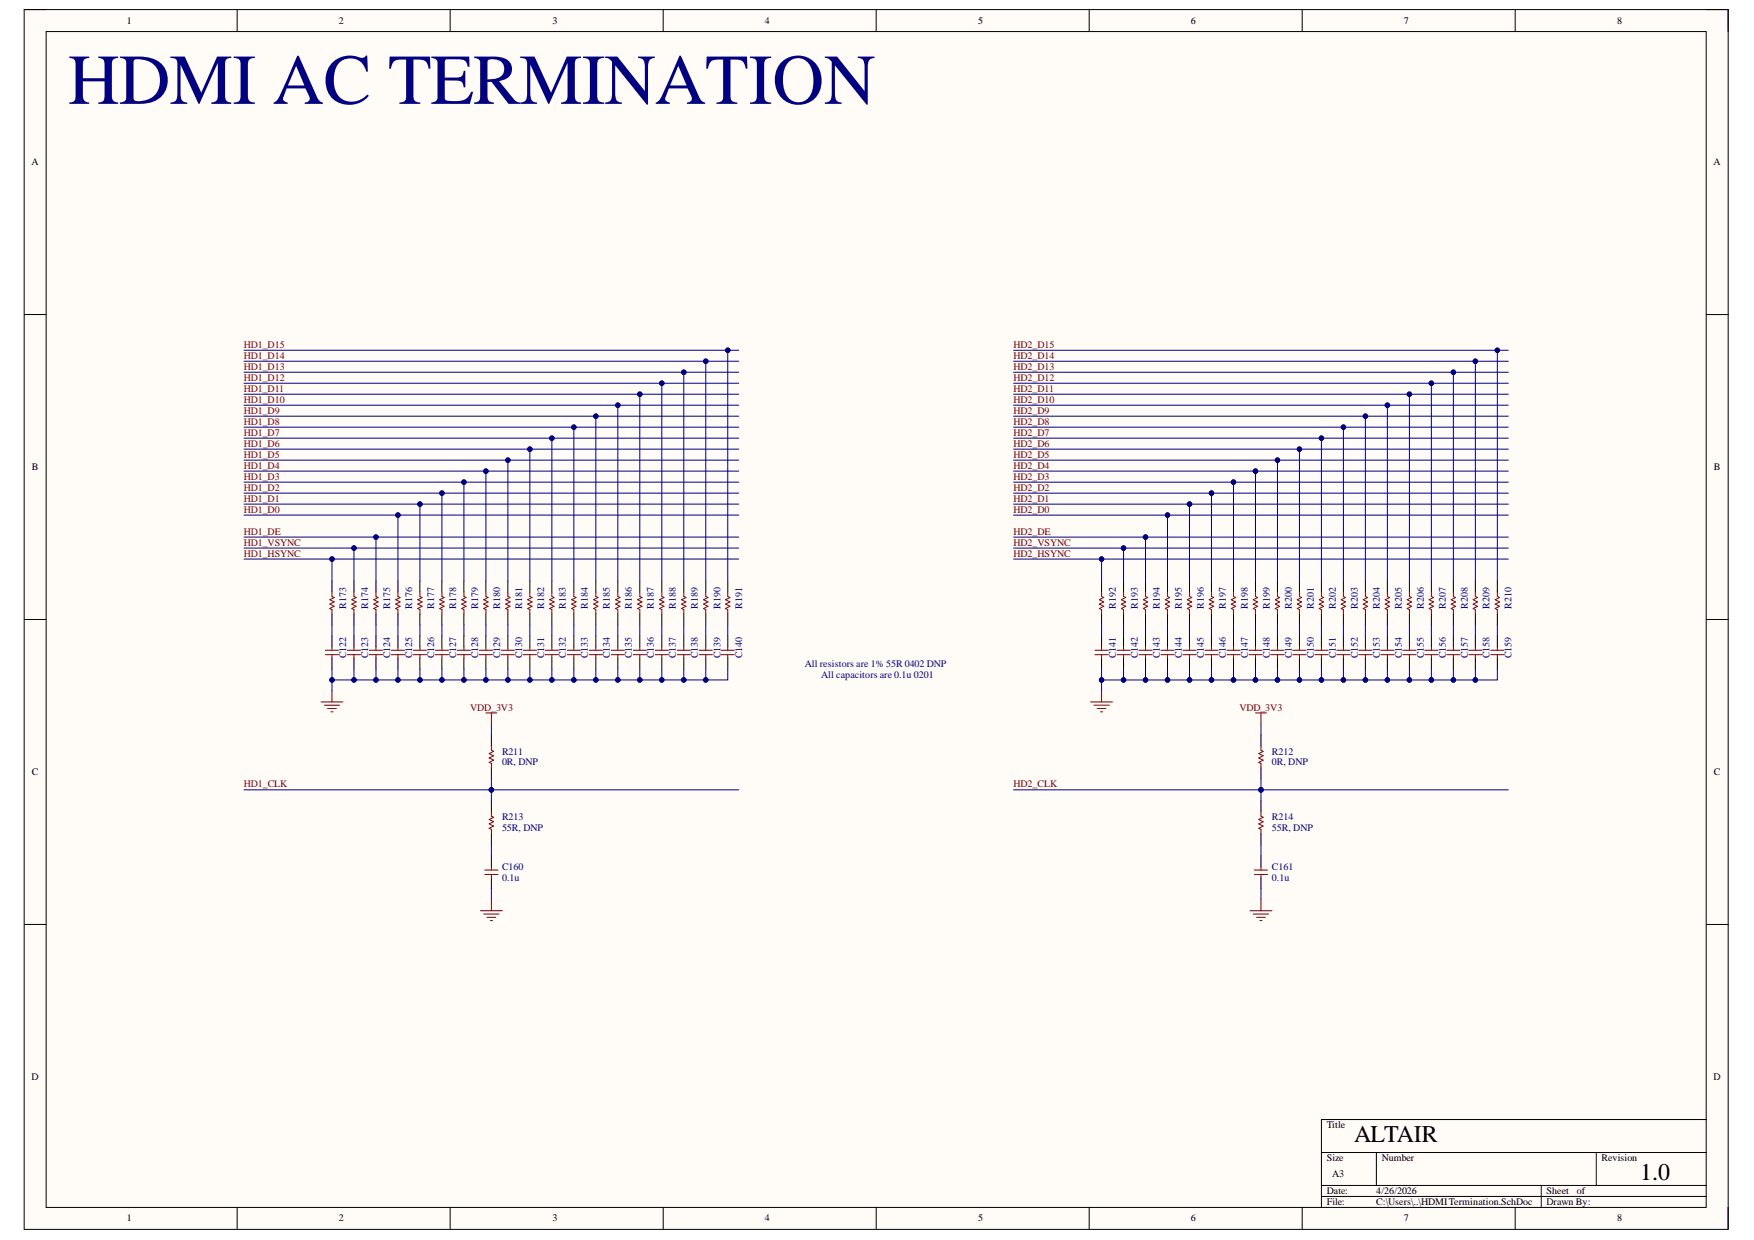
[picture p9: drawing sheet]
<svg xmlns="http://www.w3.org/2000/svg" width="297mm" height="210mm" viewBox="0 0 297 210" stroke-linecap="round" stroke-linejoin="round" font-family="sans-serif">
<defs><g id="words">
<text font-size="12.1" fill="#000080" x="11.5" y="17.6">HDMI AC TERMINATION</text>
<g font-size="4.1">
<text x="229.3" y="193.2">ALTAIR</text>
<text x="277.7" y="199.7">1.0</text>
</g>
<g font-size="1.7">
<text x="21.5" y="4.1">1</text>
<text x="57.4" y="4.1">2</text>
<text x="93.6" y="4.1">3</text>
<text x="129.5" y="4.1">4</text>
<text x="165.6" y="4.1">5</text>
<text x="201.7" y="4.1">6</text>
<text x="237.7" y="4.1">7</text>
<text x="273.8" y="4.1">8</text>
<text x="5.3" y="28">A</text>
<text x="290.2" y="28">A</text>
<text x="5.4" y="79.6">B</text>
<text x="290.3" y="79.6">B</text>
<text x="5.4" y="131.2">C</text>
<text x="290.3" y="131.2">C</text>
<text x="5.3" y="182.8">D</text>
<text x="290.2" y="182.8">D</text>
<text x="224.7" y="190.9">Title</text>
<text x="224.7" y="196.5">Size</text>
<text x="234" y="196.5">Number</text>
<text x="271.2" y="196.5">Revision</text>
<text x="224.7" y="202.1">Date:</text>
<text x="224.7" y="204">File:</text>
<text x="225.6" y="199.3">A3</text>
<text x="233.1" y="202.1">4/26/2026</text>
<text x="233.1" y="204">C:\Users\..\HDMITermination.SchDoc</text>
<text x="261.9" y="202.1">Sheet</text>
<text x="261.9" y="204">Drawn By:</text>
<text x="267" y="202.1">of</text>
<text x="21.5" y="206.8">1</text>
<text x="57.4" y="206.8">2</text>
<text x="93.6" y="206.8">3</text>
<text x="129.5" y="206.8">4</text>
<text x="165.6" y="206.8">5</text>
<text x="201.7" y="206.8">6</text>
<text x="237.7" y="206.8">7</text>
<text x="273.8" y="206.8">8</text>
</g>
<g font-size="1.7" fill="#800000">
<text x="41.3" y="58.9">HD1_D15</text>
<text x="171.6" y="58.9">HD2_D15</text>
<text x="41.3" y="64.5">HD1_D12</text>
<text x="41.3" y="60.8">HD1_D14</text>
<text x="41.3" y="62.6">HD1_D13</text>
<text x="171.6" y="64.5">HD2_D12</text>
<text x="171.6" y="60.8">HD2_D14</text>
<text x="171.6" y="62.6">HD2_D13</text>
<text x="41.3" y="66.4">HD1_D11</text>
<text x="41.3" y="68.2">HD1_D10</text>
<text x="41.3" y="70.1">HD1_D9</text>
<text x="41.3" y="71.9">HD1_D8</text>
<text x="171.6" y="66.4">HD2_D11</text>
<text x="171.6" y="68.2">HD2_D10</text>
<text x="171.6" y="70.1">HD2_D9</text>
<text x="171.6" y="71.9">HD2_D8</text>
<text x="41.3" y="73.8">HD1_D7</text>
<text x="41.3" y="75.7">HD1_D6</text>
<text x="41.3" y="77.5">HD1_D5</text>
<text x="171.6" y="73.8">HD2_D7</text>
<text x="171.6" y="75.7">HD2_D6</text>
<text x="171.6" y="77.5">HD2_D5</text>
<text x="41.3" y="79.4">HD1_D4</text>
<text x="41.3" y="81.2">HD1_D3</text>
<text x="41.3" y="83.1">HD1_D2</text>
<text x="171.6" y="79.4">HD2_D4</text>
<text x="171.6" y="81.2">HD2_D3</text>
<text x="171.6" y="83.1">HD2_D2</text>
<text x="41.3" y="84.9">HD1_D1</text>
<text x="41.3" y="86.8">HD1_D0</text>
<text x="171.6" y="84.9">HD2_D1</text>
<text x="171.6" y="86.8">HD2_D0</text>
<text x="41.3" y="90.5">HD1_DE</text>
<text x="41.3" y="92.4">HD1_VSYNC</text>
<text x="41.3" y="94.2">HD1_HSYNC</text>
<text x="171.6" y="90.5">HD2_DE</text>
<text x="171.6" y="92.4">HD2_VSYNC</text>
<text x="171.6" y="94.2">HD2_HSYNC</text>
<text x="79.6" y="120.3">VDD_3V3</text>
<text x="209.9" y="120.3">VDD_3V3</text>
<text x="41.3" y="133.3">HD1_CLK</text>
<text x="171.6" y="133.3">HD2_CLK</text>
</g>
<g font-size="1.7" fill="#000080">
<text x="58.6" y="103" transform="rotate(-90 58.6 103)">R173</text>
<text x="62.3" y="103" transform="rotate(-90 62.3 103)">R174</text>
<text x="66.1" y="103" transform="rotate(-90 66.1 103)">R175</text>
<text x="69.8" y="103" transform="rotate(-90 69.8 103)">R176</text>
<text x="73.5" y="103" transform="rotate(-90 73.5 103)">R177</text>
<text x="77.2" y="103" transform="rotate(-90 77.2 103)">R178</text>
<text x="81" y="103" transform="rotate(-90 81 103)">R179</text>
<text x="84.7" y="103" transform="rotate(-90 84.7 103)">R180</text>
<text x="88.4" y="103" transform="rotate(-90 88.4 103)">R181</text>
<text x="92.1" y="103" transform="rotate(-90 92.1 103)">R182</text>
<text x="95.8" y="103" transform="rotate(-90 95.8 103)">R183</text>
<text x="99.6" y="103" transform="rotate(-90 99.6 103)">R184</text>
<text x="103.3" y="103" transform="rotate(-90 103.3 103)">R185</text>
<text x="107" y="103" transform="rotate(-90 107 103)">R186</text>
<text x="110.7" y="103" transform="rotate(-90 110.7 103)">R187</text>
<text x="114.5" y="103" transform="rotate(-90 114.5 103)">R188</text>
<text x="118.2" y="103" transform="rotate(-90 118.2 103)">R189</text>
<text x="122" y="103" transform="rotate(-90 122 103)">R190</text>
<text x="125.7" y="103" transform="rotate(-90 125.7 103)">R191</text>
<text x="189" y="103" transform="rotate(-90 189 103)">R192</text>
<text x="192.7" y="103" transform="rotate(-90 192.7 103)">R193</text>
<text x="196.4" y="103" transform="rotate(-90 196.4 103)">R194</text>
<text x="200.2" y="103" transform="rotate(-90 200.2 103)">R195</text>
<text x="203.9" y="103" transform="rotate(-90 203.9 103)">R196</text>
<text x="207.6" y="103" transform="rotate(-90 207.6 103)">R197</text>
<text x="211.3" y="103" transform="rotate(-90 211.3 103)">R198</text>
<text x="215" y="103" transform="rotate(-90 215 103)">R199</text>
<text x="218.8" y="103" transform="rotate(-90 218.8 103)">R200</text>
<text x="222.5" y="103" transform="rotate(-90 222.5 103)">R201</text>
<text x="226.2" y="103" transform="rotate(-90 226.2 103)">R202</text>
<text x="229.9" y="103" transform="rotate(-90 229.9 103)">R203</text>
<text x="233.7" y="103" transform="rotate(-90 233.7 103)">R204</text>
<text x="237.4" y="103" transform="rotate(-90 237.4 103)">R205</text>
<text x="241.1" y="103" transform="rotate(-90 241.1 103)">R206</text>
<text x="244.8" y="103" transform="rotate(-90 244.8 103)">R207</text>
<text x="248.5" y="103" transform="rotate(-90 248.5 103)">R208</text>
<text x="252.3" y="103" transform="rotate(-90 252.3 103)">R209</text>
<text x="256" y="103" transform="rotate(-90 256 103)">R210</text>
<text x="58.6" y="111.4" transform="rotate(-90 58.6 111.4)">C122</text>
<text x="62.3" y="111.4" transform="rotate(-90 62.3 111.4)">C123</text>
<text x="66.1" y="111.4" transform="rotate(-90 66.1 111.4)">C124</text>
<text x="69.8" y="111.4" transform="rotate(-90 69.8 111.4)">C125</text>
<text x="73.5" y="111.4" transform="rotate(-90 73.5 111.4)">C126</text>
<text x="77.2" y="111.4" transform="rotate(-90 77.2 111.4)">C127</text>
<text x="81" y="111.4" transform="rotate(-90 81 111.4)">C128</text>
<text x="84.7" y="111.4" transform="rotate(-90 84.7 111.4)">C129</text>
<text x="88.4" y="111.4" transform="rotate(-90 88.4 111.4)">C130</text>
<text x="92.1" y="111.4" transform="rotate(-90 92.1 111.4)">C131</text>
<text x="95.8" y="111.4" transform="rotate(-90 95.8 111.4)">C132</text>
<text x="99.6" y="111.4" transform="rotate(-90 99.6 111.4)">C133</text>
<text x="103.3" y="111.4" transform="rotate(-90 103.3 111.4)">C134</text>
<text x="107" y="111.4" transform="rotate(-90 107 111.4)">C135</text>
<text x="110.7" y="111.4" transform="rotate(-90 110.7 111.4)">C136</text>
<text x="114.5" y="111.4" transform="rotate(-90 114.5 111.4)">C137</text>
<text x="118.2" y="111.4" transform="rotate(-90 118.2 111.4)">C138</text>
<text x="122" y="111.4" transform="rotate(-90 122 111.4)">C139</text>
<text x="125.7" y="111.4" transform="rotate(-90 125.7 111.4)">C140</text>
<text x="136.3" y="112.8">All resistors are 1% 55R 0402 DNP</text>
<text x="189" y="111.4" transform="rotate(-90 189 111.4)">C141</text>
<text x="192.7" y="111.4" transform="rotate(-90 192.7 111.4)">C142</text>
<text x="196.4" y="111.4" transform="rotate(-90 196.4 111.4)">C143</text>
<text x="200.2" y="111.4" transform="rotate(-90 200.2 111.4)">C144</text>
<text x="203.9" y="111.4" transform="rotate(-90 203.9 111.4)">C145</text>
<text x="207.6" y="111.4" transform="rotate(-90 207.6 111.4)">C146</text>
<text x="211.3" y="111.4" transform="rotate(-90 211.3 111.4)">C147</text>
<text x="215" y="111.4" transform="rotate(-90 215 111.4)">C148</text>
<text x="218.8" y="111.4" transform="rotate(-90 218.8 111.4)">C149</text>
<text x="222.5" y="111.4" transform="rotate(-90 222.5 111.4)">C150</text>
<text x="226.2" y="111.4" transform="rotate(-90 226.2 111.4)">C151</text>
<text x="229.9" y="111.4" transform="rotate(-90 229.9 111.4)">C152</text>
<text x="233.7" y="111.4" transform="rotate(-90 233.7 111.4)">C153</text>
<text x="237.4" y="111.4" transform="rotate(-90 237.4 111.4)">C154</text>
<text x="241.1" y="111.4" transform="rotate(-90 241.1 111.4)">C155</text>
<text x="244.8" y="111.4" transform="rotate(-90 244.8 111.4)">C156</text>
<text x="248.5" y="111.4" transform="rotate(-90 248.5 111.4)">C157</text>
<text x="252.3" y="111.4" transform="rotate(-90 252.3 111.4)">C158</text>
<text x="256" y="111.4" transform="rotate(-90 256 111.4)">C159</text>
<text x="139.1" y="114.7">All capacitors are 0.1u 0201</text>
<text x="85" y="127.7">R211</text>
<text x="85" y="129.6">0R, DNP</text>
<text x="215.4" y="127.7">R212</text>
<text x="215.4" y="129.6">0R, DNP</text>
<text x="85" y="138.9">R213</text>
<text x="85" y="140.7">55R, DNP</text>
<text x="215.4" y="138.9">R214</text>
<text x="215.4" y="140.7">55R, DNP</text>
<text x="85" y="147.2">C160</text>
<text x="85" y="149.1">0.1u</text>
<text x="215.4" y="147.2">C161</text>
<text x="215.4" y="149.1">0.1u</text>
</g>
</g></defs>
<path d="M4.1 1.6h288.6v206.5h-288.6z" fill-rule="evenodd" fill="#fffcf8"/>
<path d="M4.1 1.6h288.6v206.5h-288.6z" fill="none" stroke="#000" stroke-width=".17"/>
<path d="M7.8 5.3h281.1v199.1h-281.1z" fill-rule="evenodd" fill="#fffcf8"/>
<g fill="none" stroke="#000" stroke-width=".17">
<path d="M4.1 1.6h3.7M7.8 5.3h281.1v199.1h-281.1zM40.2 1.6v3.7M76.2 1.6v3.7M112.3 1.6v3.7M148.4 1.6v3.7M184.5 1.6v3.7M220.5 1.6v3.7M256.6 1.6v3.7M288.9 1.6h3.8v3.7M4.1 53.2h3.7M288.9 53.3h3.8"/>
<path d="M56.2 98.4v1.8M59.9 98.4v1.8M63.7 98.4v1.8M67.4 98.4v1.8M71.1 98.4v1.8M74.8 98.4v1.8M78.6 98.4v1.8M82.3 98.4v1.8M86 98.4v1.8M89.7 98.4v1.8M93.5 98.4v1.8M97.2 98.4v1.8"/>
<path d="M100.9 98.4v1.8M104.6 98.4v1.8M108.3 98.4v1.8M112.1 98.4v1.8M115.8 98.4v1.8M119.5 98.4v1.8M123.2 98.4v1.8M186.5 98.4v1.8M190.3 98.4v1.8M194 98.4v1.8M197.7 98.4v1.8M201.4 98.4v1.8"/>
<path d="M205.2 98.4v1.8M208.9 98.4v1.8M212.6 98.4v1.8M216.3 98.4v1.8M220.1 98.4v1.8M223.8 98.4v1.8M227.5 98.4v1.8M231.2 98.4v1.8M234.9 98.4v1.8M238.7 98.4v1.8M242.4 98.4v1.8M246.1 98.4v1.8"/>
<path d="M249.8 98.4v1.8M253.6 98.4v1.8M4.1 104.9h3.7M56.2 103.9v1.9M56.2 107.7v1.8M56.2 111.4v1.8M59.9 103.9v1.9M59.9 107.7v1.8M59.9 111.4v1.8M63.7 103.9v1.9M63.7 107.7v1.8M63.7 111.4v1.8"/>
<path d="M67.4 103.9v1.9M67.4 107.7v1.8M67.4 111.4v1.8M71.1 103.9v1.9M71.1 107.7v1.8M71.1 111.4v1.8M74.8 103.9v1.9M74.8 107.7v1.8M74.8 111.4v1.8M78.6 103.9v1.9M78.6 107.7v1.8M78.6 111.4v1.8"/>
<path d="M82.3 103.9v1.9M82.3 107.7v1.8M82.3 111.4v1.8M86 103.9v1.9M86 107.7v1.8M86 111.4v1.8M89.7 103.9v1.9M89.7 107.7v1.8M89.7 111.4v1.8M93.5 103.9v1.9M93.5 107.7v1.8M93.5 111.4v1.8"/>
<path d="M97.2 103.9v1.9M97.2 107.7v1.8M97.2 111.4v1.8M100.9 103.9v1.9M100.9 107.7v1.8M100.9 111.4v1.8M104.6 103.9v1.9M104.6 107.7v1.8M104.6 111.4v1.8M108.3 103.9v1.9M108.3 107.7v1.8M108.3 111.4v1.8"/>
<path d="M112.1 103.9v1.9M112.1 107.7v1.8M112.1 111.4v1.8M115.8 103.9v1.9M115.8 107.7v1.8M115.8 111.4v1.8M119.5 103.9v1.9M119.5 107.7v1.8M119.5 111.4v1.8M123.2 103.9v1.9M123.2 107.7v1.8M123.2 111.4v1.8"/>
<path d="M186.5 103.9v1.9M186.5 107.7v1.8M186.5 111.4v1.8M190.3 103.9v1.9M190.3 107.7v1.8M190.3 111.4v1.8M194 103.9v1.9M194 107.7v1.8M194 111.4v1.8M197.7 103.9v1.9M197.7 107.7v1.8M197.7 111.4v1.8"/>
<path d="M201.4 103.9v1.9M201.4 107.7v1.8M201.4 111.4v1.8M205.2 103.9v1.9M205.2 107.7v1.8M205.2 111.4v1.8M208.9 103.9v1.9M208.9 107.7v1.8M208.9 111.4v1.8M212.6 103.9v1.9M212.6 107.7v1.8M212.6 111.4v1.8"/>
<path d="M216.3 103.9v1.9M216.3 107.7v1.8M216.3 111.4v1.8M220.1 103.9v1.9M220.1 107.7v1.8M220.1 111.4v1.8M223.8 103.9v1.9M223.8 107.7v1.8M223.8 111.4v1.8M227.5 103.9v1.9M227.5 107.7v1.8M227.5 111.4v1.8"/>
<path d="M231.2 103.9v1.9M231.2 107.7v1.8M231.2 111.4v1.8M234.9 103.9v1.9M234.9 107.7v1.8M234.9 111.4v1.8M238.7 103.9v1.9M238.7 107.7v1.8M238.7 111.4v1.8M242.4 103.9v1.9M242.4 107.7v1.8M242.4 111.4v1.8"/>
<path d="M246.1 103.9v1.9M246.1 107.7v1.8M246.1 111.4v1.8M249.8 103.9v1.9M249.8 107.7v1.8M249.8 111.4v1.8M253.6 103.9v1.9M253.6 107.7v1.8M253.6 111.4v1.8M288.9 104.9h3.8M83.2 124.4v1.9M83.2 130v1.8"/>
<path d="M83.2 135.6v1.8M213.5 124.4v1.9M213.5 130v1.8M213.5 135.6v1.8M4.1 156.5h3.7M83.2 141.1v1.9M83.2 144.9v1.8M83.2 148.6v1.8M213.5 141.1v1.9M213.5 144.9v1.8M213.5 148.6v1.8M288.9 156.5h3.8"/>
<path d="M223.8 195.1h65.1M233.1 195.1v5.6M270.3 195.1v5.6M288.9 189.5h-65.1v14.9M40.2 204.4v3.7M76.2 204.4v3.7M112.3 204.4v3.7M148.4 204.4v3.7M184.5 204.4v3.7M220.5 204.4v3.7M223.8 200.7h65.1M223.8 202.5h65.1"/>
<path d="M256.6 204.4v3.7M261 200.7v3.7M292.7 204.4v3.7"/>
</g>
<g fill="none" stroke="#800000" stroke-width=".17">
<path d="M54.4 118.8h3.7M54.9 119.4h2.6M55.1 110.8h2.2M55.1 110.1h2.2M55.5 119.9h1.5M56.2 100.2v.8l.4 .1-.7 .4 .7 .4-.7 .4 .7 .3-.7 .4 .3 .2v.7M56.2 109.5v.6M56.2 110.8v.6M56.2 117v1.8M58.8 110.8h2.3M58.8 110.1h2.3M59.9 100.2v.8l.4 .1-.7 .4 .7 .4-.7 .4 .7 .3-.7 .4 .3 .2v.7"/>
<path d="M59.9 109.5v.6M59.9 110.8v.6M62.5 110.8h2.3M62.5 110.1h2.3M63.7 100.2v.8l.3 .1-.7 .4 .7 .4-.7 .4 .7 .3-.7 .4 .4 .2v.7M63.7 109.5v.6M63.7 110.8v.6M66.3 110.8h2.2M66.3 110.1h2.2M67.4 100.2v.8l.4 .1-.8 .4 .8 .4-.8 .4 .8 .3-.8 .4 .4 .2v.7M67.4 109.5v.6M67.4 110.8v.6"/>
<path d="M70 110.8h2.2M70 110.1h2.2M71.1 100.2v.8l.4 .1-.8 .4 .8 .4-.8 .4 .8 .3-.8 .4 .4 .2v.7M71.1 109.5v.6M71.1 110.8v.6M73.7 110.8h2.3M73.7 110.1h2.3M74.8 100.2v.8l.4 .1-.7 .4 .7 .4-.7 .4 .7 .3-.7 .4 .3 .2v.7M74.8 109.5v.6M74.8 110.8v.6M77.4 110.8h2.3M77.4 110.1h2.3"/>
<path d="M78.6 100.2v.8l.3 .1-.7 .4 .7 .4-.7 .4 .7 .3-.7 .4 .4 .2v.7M78.6 109.5v.6M78.6 110.8v.6M81.2 110.8h2.2M81.2 110.1h2.2M82.3 100.2v.8l.4 .1-.8 .4 .8 .4-.8 .4 .8 .3-.8 .4 .4 .2v.7M82.3 109.5v.6M82.3 110.8v.6M84.9 110.8h2.2M84.9 110.1h2.2M86 100.2v.8l.4 .1-.8 .4 .8 .4-.8 .4 .8 .3-.8 .4 .4 .2v.7M86 109.5v.6"/>
<path d="M86 110.8v.6M88.6 110.8h2.3M88.6 110.1h2.3M89.7 100.2v.8l.4 .1-.7 .4 .7 .4-.7 .4 .7 .3-.7 .4 .3 .2v.7M89.7 109.5v.6M89.7 110.8v.6M92.3 110.8h2.3M92.3 110.1h2.3M93.5 100.2v.8l.3 .1-.7 .4 .7 .4-.7 .4 .7 .3-.7 .4 .4 .2v.7M93.5 109.5v.6M93.5 110.8v.6M96.1 110.8h2.2"/>
<path d="M96.1 110.1h2.2M97.2 100.2v.8l.4 .1-.8 .4 .8 .4-.8 .4 .8 .3-.8 .4 .4 .2v.7M97.2 109.5v.6M97.2 110.8v.6M99.8 110.8h2.2M99.8 110.1h2.2M100.9 100.2v.8l.4 .1-.8 .4 .8 .4-.8 .4 .8 .3-.8 .4 .4 .2v.7M100.9 109.5v.6M100.9 110.8v.6M103.5 110.8h2.2M103.5 110.1h2.2M104.6 100.2v.8l.4 .1-.7 .4 .7 .4-.7 .4 .7 .3-.7 .4 .3 .2v.7"/>
<path d="M104.6 109.5v.6M104.6 110.8v.6M107.2 110.8h2.3M107.2 110.1h2.3M108.3 100.2v.8l.4 .1-.7 .4 .7 .4-.7 .4 .7 .3-.7 .4 .3 .2v.7M108.3 109.5v.6M108.3 110.8v.6M111 110.8h2.2M111 110.1h2.2M112.1 100.2v.8l.3 .1-.7 .4 .7 .4-.7 .4 .7 .3-.7 .4 .4 .2v.7M112.1 109.5v.6M112.1 110.8v.6"/>
<path d="M114.7 110.8h2.2M114.7 110.1h2.2M115.8 100.2v.8l.4 .1-.8 .4 .8 .4-.8 .4 .8 .3-.8 .4 .4 .2v.7M115.8 109.5v.6M115.8 110.8v.6M118.4 110.8h2.2M118.4 110.1h2.2M119.5 100.2v.8l.4 .1-.7 .4 .7 .4-.7 .4 .7 .3-.7 .4 .3 .2v.7M119.5 109.5v.6M119.5 110.8v.6M122.1 110.8h2.3M122.1 110.1h2.3"/>
<path d="M123.2 100.2v.8l.4 .1-.7 .4 .7 .4-.7 .4 .7 .3-.7 .4 .3 .2v.7M123.2 109.5v.6M123.2 110.8v.6M184.7 118.8h3.7M185.2 119.4h2.6M185.4 110.8h2.3M185.4 110.1h2.3M185.8 119.9h1.5M186.5 100.2v.8l.4 .1-.7 .4 .7 .4-.7 .4 .7 .3-.7 .4 .3 .2v.7M186.5 109.5v.6M186.5 110.8v.6M186.5 117v1.8"/>
<path d="M189.2 110.8h2.2M189.2 110.1h2.2M190.3 100.2v.8l.3 .1-.7 .4 .7 .4-.7 .4 .7 .3-.7 .4 .4 .2v.7M190.3 109.5v.6M190.3 110.8v.6M192.9 110.8h2.2M192.9 110.1h2.2M194 100.2v.8l.4 .1-.8 .4 .8 .4-.8 .4 .8 .3-.8 .4 .4 .2v.7M194 109.5v.6M194 110.8v.6M196.6 110.8h2.2M196.6 110.1h2.2"/>
<path d="M197.7 100.2v.8l.4 .1-.8 .4 .8 .4-.8 .4 .8 .3-.8 .4 .4 .2v.7M197.7 109.5v.6M197.7 110.8v.6M200.3 110.8h2.3M200.3 110.1h2.3M201.4 100.2v.8l.4 .1-.7 .4 .7 .4-.7 .4 .7 .3-.7 .4 .3 .2v.7M201.4 109.5v.6M201.4 110.8v.6M204.1 110.8h2.2M204.1 110.1h2.2M205.2 100.2v.8l.3 .1-.7 .4 .7 .4-.7 .4 .7 .3-.7 .4 .4 .2v.7M205.2 109.5v.6"/>
<path d="M205.2 110.8v.6M207.8 110.8h2.2M207.8 110.1h2.2M208.9 100.2v.8l.4 .1-.8 .4 .8 .4-.8 .4 .8 .3-.8 .4 .4 .2v.7M208.9 109.5v.6M208.9 110.8v.6M211.5 110.8h2.2M211.5 110.1h2.2M212.6 100.2v.8l.4 .1-.8 .4 .8 .4-.8 .4 .8 .3-.8 .4 .4 .2v.7M212.6 109.5v.6M212.6 110.8v.6M215.2 110.8h2.2"/>
<path d="M215.2 110.1h2.2M216.3 100.2v.8l.4 .1-.7 .4 .7 .4-.7 .4 .7 .3-.7 .4 .3 .2v.7M216.3 109.5v.6M216.3 110.8v.6M218.9 110.8h2.3M218.9 110.1h2.3M220.1 100.2v.8l.3 .1-.7 .4 .7 .4-.7 .4 .7 .3-.7 .4 .4 .2v.7M220.1 109.5v.6M220.1 110.8v.6M222.7 110.8h2.2M222.7 110.1h2.2M223.8 100.2v.8l.4 .1-.8 .4 .8 .4-.8 .4 .8 .3-.8 .4 .4 .2v.7"/>
<path d="M223.8 109.5v.6M223.8 110.8v.6M226.4 110.8h2.2M226.4 110.1h2.2M227.5 100.2v.8l.4 .1-.8 .4 .8 .4-.8 .4 .8 .3-.8 .4 .4 .2v.7M227.5 109.5v.6M227.5 110.8v.6M230.1 110.8h2.2M230.1 110.1h2.2M231.2 100.2v.8l.4 .1-.7 .4 .7 .4-.7 .4 .7 .3-.7 .4 .3 .2v.7M231.2 109.5v.6M231.2 110.8v.6"/>
<path d="M233.8 110.8h2.3M233.8 110.1h2.3M234.9 100.2v.8l.4 .1-.7 .4 .7 .4-.7 .4 .7 .3-.7 .4 .3 .2v.7M234.9 109.5v.6M234.9 110.8v.6M237.6 110.8h2.2M237.6 110.1h2.2M238.7 100.2v.8l.4 .1-.8 .4 .8 .4-.8 .4 .8 .3-.8 .4 .4 .2v.7M238.7 109.5v.6M238.7 110.8v.6M241.3 110.8h2.2M241.3 110.1h2.2"/>
<path d="M242.4 100.2v.8l.4 .1-.8 .4 .8 .4-.8 .4 .8 .3-.8 .4 .4 .2v.7M242.4 109.5v.6M242.4 110.8v.6M245 110.8h2.2M245 110.1h2.2M246.1 100.2v.8l.4 .1-.7 .4 .7 .4-.7 .4 .7 .3-.7 .4 .3 .2v.7M246.1 109.5v.6M246.1 110.8v.6M248.7 110.8h2.3M248.7 110.1h2.3M249.8 100.2v.8l.4 .1-.7 .4 .7 .4-.7 .4 .7 .3-.7 .4 .3 .2v.7M249.8 109.5v.6"/>
<path d="M249.8 110.8v.6M252.5 110.8h2.2M252.5 110.1h2.2M253.6 100.2v.8l.3 .1-.7 .4 .7 .4-.7 .4 .7 .3-.7 .4 .4 .2v.7M253.6 109.5v.6M253.6 110.8v.6M56 120.5h.4M83.2 126.3v.7l.4 .2-.8 .4 .8 .3-.8 .4 .8 .4-.8 .4 .4 .1v.8M83.2 137.4v.8l.4 .2-.8 .3 .8 .4-.8 .4 .8 .3-.8 .4 .4 .2v.7M186.4 120.5h.3M213.5 126.3v.7l.4 .2-.7 .4 .7 .3-.7 .4 .7 .4-.7 .4 .3 .1v.8M213.5 137.4v.8l.4 .2-.7 .3 .7 .4-.7 .4 .7 .3-.7 .4 .3 .2v.7"/>
<path d="M81.4 154.2h3.7M81.9 154.7h2.6M82.1 148h2.2M82.1 147.3h2.2M82.5 155.3h1.5M83 155.8h.4M83.2 146.7v.6M83.2 148v.6M83.2 152.3v1.9M211.7 154.2h3.7M212.2 154.7h2.6M212.4 148h2.3"/>
<path d="M212.4 147.3h2.3M212.8 155.3h1.5M213.4 155.8h.3M213.5 146.7v.6M213.5 148v.6M213.5 152.3v1.9"/>
</g>
<path d="M56.2 113.2v3.8M56.2 105.8v1.9" fill="none" stroke="#000080" stroke-width=".17"/>
<circle cx="56.2" cy="115.1" r=".37" fill="#000080"/>
<g fill="none" stroke="#000080" stroke-width=".17">
<path d="M41.3 59.3h83.8"/>
<circle cx="56.2" cy="115.1" r=".37"/>
</g>
<circle cx="123.2" cy="59.3" r=".37" fill="#000080"/>
<g fill="none" stroke="#000080" stroke-width=".17">
<path d="M41.3 61.1h83.8"/>
<circle cx="123.2" cy="59.3" r=".37"/>
</g>
<circle cx="119.5" cy="61.2" r=".37" fill="#000080"/>
<g fill="none" stroke="#000080" stroke-width=".17">
<path d="M41.3 63h83.8"/>
<circle cx="119.5" cy="61.2" r=".37"/>
</g>
<circle cx="115.8" cy="63" r=".37" fill="#000080"/>
<g fill="none" stroke="#000080" stroke-width=".17">
<path d="M41.3 64.9h83.8"/>
<circle cx="115.8" cy="63" r=".37"/>
</g>
<circle cx="112.1" cy="64.9" r=".37" fill="#000080"/>
<g fill="none" stroke="#000080" stroke-width=".17">
<path d="M41.3 66.7h83.8"/>
<circle cx="112.1" cy="64.9" r=".37"/>
</g>
<circle cx="108.4" cy="66.7" r=".37" fill="#000080"/>
<g fill="none" stroke="#000080" stroke-width=".17">
<path d="M41.3 68.6h83.8"/>
<circle cx="108.4" cy="66.7" r=".37"/>
</g>
<circle cx="104.6" cy="68.6" r=".37" fill="#000080"/>
<g fill="none" stroke="#000080" stroke-width=".17">
<path d="M41.3 70.5h83.8"/>
<circle cx="104.6" cy="68.6" r=".37"/>
</g>
<circle cx="100.9" cy="70.5" r=".37" fill="#000080"/>
<g fill="none" stroke="#000080" stroke-width=".17">
<path d="M41.3 72.3h83.8"/>
<circle cx="100.9" cy="70.5" r=".37"/>
</g>
<circle cx="97.2" cy="72.3" r=".37" fill="#000080"/>
<g fill="none" stroke="#000080" stroke-width=".17">
<path d="M41.3 74.2h83.8"/>
<circle cx="97.2" cy="72.3" r=".37"/>
</g>
<circle cx="93.5" cy="74.2" r=".37" fill="#000080"/>
<g fill="none" stroke="#000080" stroke-width=".17">
<path d="M41.3 76h83.8"/>
<circle cx="93.5" cy="74.2" r=".37"/>
</g>
<circle cx="89.7" cy="76" r=".37" fill="#000080"/>
<g fill="none" stroke="#000080" stroke-width=".17">
<path d="M41.3 77.9h83.8"/>
<circle cx="89.7" cy="76" r=".37"/>
</g>
<circle cx="86" cy="77.9" r=".37" fill="#000080"/>
<g fill="none" stroke="#000080" stroke-width=".17">
<path d="M41.3 79.8h83.8"/>
<circle cx="86" cy="77.9" r=".37"/>
</g>
<circle cx="82.3" cy="79.8" r=".37" fill="#000080"/>
<g fill="none" stroke="#000080" stroke-width=".17">
<path d="M41.3 81.6h83.8"/>
<circle cx="82.3" cy="79.8" r=".37"/>
</g>
<circle cx="78.6" cy="81.6" r=".37" fill="#000080"/>
<g fill="none" stroke="#000080" stroke-width=".17">
<path d="M41.3 83.5h83.8"/>
<circle cx="78.6" cy="81.6" r=".37"/>
</g>
<circle cx="74.8" cy="83.5" r=".37" fill="#000080"/>
<g fill="none" stroke="#000080" stroke-width=".17">
<path d="M41.3 85.3h83.8"/>
<circle cx="74.8" cy="83.5" r=".37"/>
</g>
<circle cx="71.1" cy="85.3" r=".37" fill="#000080"/>
<g fill="none" stroke="#000080" stroke-width=".17">
<path d="M41.3 87.2h83.8"/>
<circle cx="71.1" cy="85.3" r=".37"/>
</g>
<circle cx="67.4" cy="87.2" r=".37" fill="#000080"/>
<g fill="none" stroke="#000080" stroke-width=".17">
<path d="M41.3 90.9h83.8"/>
<circle cx="67.4" cy="87.2" r=".37"/>
</g>
<circle cx="63.7" cy="90.9" r=".37" fill="#000080"/>
<g fill="none" stroke="#000080" stroke-width=".17">
<path d="M41.3 133.7h83.8"/>
<circle cx="63.7" cy="90.9" r=".37"/>
</g>
<circle cx="83.2" cy="133.7" r=".37" fill="#000080"/>
<g fill="none" stroke="#000080" stroke-width=".17">
<path d="M41.3 92.8h83.8"/>
<circle cx="83.2" cy="133.7" r=".37"/>
</g>
<circle cx="59.9" cy="92.8" r=".37" fill="#000080"/>
<g fill="none" stroke="#000080" stroke-width=".17">
<path d="M41.3 94.6h83.8"/>
<circle cx="59.9" cy="92.8" r=".37"/>
</g>
<circle cx="56.2" cy="94.6" r=".37" fill="#000080"/>
<g fill="none" stroke="#000080" stroke-width=".17">
<path d="M59.9 105.8v1.9M59.9 113.2v1.9"/>
<circle cx="56.2" cy="94.6" r=".37"/>
</g>
<circle cx="59.9" cy="115.1" r=".37" fill="#000080"/>
<g fill="none" stroke="#000080" stroke-width=".17">
<path d="M63.7 105.8v1.9M63.7 113.2v1.9"/>
<circle cx="59.9" cy="115.1" r=".37"/>
</g>
<circle cx="63.7" cy="115.1" r=".37" fill="#000080"/>
<g fill="none" stroke="#000080" stroke-width=".17">
<path d="M67.4 105.8v1.9M67.4 113.2v1.9"/>
<circle cx="63.7" cy="115.1" r=".37"/>
</g>
<circle cx="67.4" cy="115.1" r=".37" fill="#000080"/>
<g fill="none" stroke="#000080" stroke-width=".17">
<path d="M71.1 105.8v1.9M71.1 113.2v1.9"/>
<circle cx="67.4" cy="115.1" r=".37"/>
</g>
<circle cx="71.1" cy="115.1" r=".37" fill="#000080"/>
<g fill="none" stroke="#000080" stroke-width=".17">
<path d="M74.8 105.8v1.9M74.8 113.2v1.9"/>
<circle cx="71.1" cy="115.1" r=".37"/>
</g>
<circle cx="74.8" cy="115.1" r=".37" fill="#000080"/>
<g fill="none" stroke="#000080" stroke-width=".17">
<path d="M78.6 105.8v1.9M78.6 113.2v1.9"/>
<circle cx="74.8" cy="115.1" r=".37"/>
</g>
<circle cx="78.6" cy="115.1" r=".37" fill="#000080"/>
<g fill="none" stroke="#000080" stroke-width=".17">
<path d="M82.3 105.8v1.9M82.3 113.2v1.9"/>
<circle cx="78.6" cy="115.1" r=".37"/>
</g>
<circle cx="82.3" cy="115.1" r=".37" fill="#000080"/>
<g fill="none" stroke="#000080" stroke-width=".17">
<path d="M86 105.8v1.9M86 113.2v1.9"/>
<circle cx="82.3" cy="115.1" r=".37"/>
</g>
<circle cx="86" cy="115.1" r=".37" fill="#000080"/>
<g fill="none" stroke="#000080" stroke-width=".17">
<path d="M89.7 105.8v1.9M89.7 113.2v1.9"/>
<circle cx="86" cy="115.1" r=".37"/>
</g>
<circle cx="89.7" cy="115.1" r=".37" fill="#000080"/>
<g fill="none" stroke="#000080" stroke-width=".17">
<path d="M93.5 105.8v1.9M93.5 113.2v1.9"/>
<circle cx="89.7" cy="115.1" r=".37"/>
</g>
<circle cx="93.5" cy="115.1" r=".37" fill="#000080"/>
<g fill="none" stroke="#000080" stroke-width=".17">
<path d="M97.2 105.8v1.9M97.2 113.2v1.9"/>
<circle cx="93.5" cy="115.1" r=".37"/>
</g>
<circle cx="97.2" cy="115.1" r=".37" fill="#000080"/>
<g fill="none" stroke="#000080" stroke-width=".17">
<path d="M100.9 105.8v1.9M100.9 113.2v1.9"/>
<circle cx="97.2" cy="115.1" r=".37"/>
</g>
<circle cx="100.9" cy="115.1" r=".37" fill="#000080"/>
<g fill="none" stroke="#000080" stroke-width=".17">
<path d="M104.6 105.8v1.9M104.6 113.2v1.9"/>
<circle cx="100.9" cy="115.1" r=".37"/>
</g>
<circle cx="104.6" cy="115.1" r=".37" fill="#000080"/>
<g fill="none" stroke="#000080" stroke-width=".17">
<path d="M108.3 105.8v1.9M108.3 113.2v1.9"/>
<circle cx="104.6" cy="115.1" r=".37"/>
</g>
<circle cx="108.4" cy="115.1" r=".37" fill="#000080"/>
<g fill="none" stroke="#000080" stroke-width=".17">
<path d="M112.1 105.8v1.9M112.1 113.2v1.9"/>
<circle cx="108.4" cy="115.1" r=".37"/>
</g>
<circle cx="112.1" cy="115.1" r=".37" fill="#000080"/>
<g fill="none" stroke="#000080" stroke-width=".17">
<path d="M115.8 105.8v1.9M115.8 113.2v1.9"/>
<circle cx="112.1" cy="115.1" r=".37"/>
</g>
<circle cx="115.8" cy="115.1" r=".37" fill="#000080"/>
<g fill="none" stroke="#000080" stroke-width=".17">
<path d="M119.5 105.8v1.9M119.5 113.2v1.9"/>
<circle cx="115.8" cy="115.1" r=".37"/>
</g>
<circle cx="119.5" cy="115.1" r=".37" fill="#000080"/>
<g fill="none" stroke="#000080" stroke-width=".17">
<path d="M56.2 94.6v3.8M123.2 105.8v1.9"/>
<circle cx="119.5" cy="115.1" r=".37"/>
</g>
<circle cx="56.2" cy="94.6" r=".37" fill="#000080"/>
<g fill="none" stroke="#000080" stroke-width=".17">
<path d="M59.9 92.8v5.6"/>
<circle cx="56.2" cy="94.6" r=".37"/>
</g>
<circle cx="59.9" cy="92.8" r=".37" fill="#000080"/>
<g fill="none" stroke="#000080" stroke-width=".17">
<path d="M63.7 90.9v7.5"/>
<circle cx="59.9" cy="92.8" r=".37"/>
</g>
<circle cx="63.7" cy="90.9" r=".37" fill="#000080"/>
<g fill="none" stroke="#000080" stroke-width=".17">
<path d="M67.4 87.2v11.2"/>
<circle cx="63.7" cy="90.9" r=".37"/>
</g>
<circle cx="67.4" cy="87.2" r=".37" fill="#000080"/>
<g fill="none" stroke="#000080" stroke-width=".17">
<path d="M71.1 85.3v13.1"/>
<circle cx="67.4" cy="87.2" r=".37"/>
</g>
<circle cx="71.1" cy="85.3" r=".37" fill="#000080"/>
<g fill="none" stroke="#000080" stroke-width=".17">
<path d="M74.8 83.5v14.9"/>
<circle cx="71.1" cy="85.3" r=".37"/>
</g>
<circle cx="74.8" cy="83.5" r=".37" fill="#000080"/>
<g fill="none" stroke="#000080" stroke-width=".17">
<path d="M78.6 81.6v16.8"/>
<circle cx="74.8" cy="83.5" r=".37"/>
</g>
<circle cx="78.6" cy="81.6" r=".37" fill="#000080"/>
<g fill="none" stroke="#000080" stroke-width=".17">
<path d="M82.3 79.8v18.6"/>
<circle cx="78.6" cy="81.6" r=".37"/>
</g>
<circle cx="82.3" cy="79.8" r=".37" fill="#000080"/>
<g fill="none" stroke="#000080" stroke-width=".17">
<path d="M86 77.9v20.5"/>
<circle cx="82.3" cy="79.8" r=".37"/>
</g>
<circle cx="86" cy="77.9" r=".37" fill="#000080"/>
<g fill="none" stroke="#000080" stroke-width=".17">
<path d="M89.7 76v22.4"/>
<circle cx="86" cy="77.9" r=".37"/>
</g>
<circle cx="89.7" cy="76" r=".37" fill="#000080"/>
<g fill="none" stroke="#000080" stroke-width=".17">
<path d="M93.5 74.2v24.2"/>
<circle cx="89.7" cy="76" r=".37"/>
</g>
<circle cx="93.5" cy="74.2" r=".37" fill="#000080"/>
<g fill="none" stroke="#000080" stroke-width=".17">
<path d="M97.2 72.3v26.1"/>
<circle cx="93.5" cy="74.2" r=".37"/>
</g>
<circle cx="97.2" cy="72.3" r=".37" fill="#000080"/>
<g fill="none" stroke="#000080" stroke-width=".17">
<path d="M100.9 70.5v27.9"/>
<circle cx="97.2" cy="72.3" r=".37"/>
</g>
<circle cx="100.9" cy="70.5" r=".37" fill="#000080"/>
<g fill="none" stroke="#000080" stroke-width=".17">
<path d="M104.6 68.6v29.8"/>
<circle cx="100.9" cy="70.5" r=".37"/>
</g>
<circle cx="104.6" cy="68.6" r=".37" fill="#000080"/>
<g fill="none" stroke="#000080" stroke-width=".17">
<path d="M108.3 66.7v31.7"/>
<circle cx="104.6" cy="68.6" r=".37"/>
</g>
<circle cx="108.4" cy="66.7" r=".37" fill="#000080"/>
<g fill="none" stroke="#000080" stroke-width=".17">
<path d="M112.1 64.9v33.5"/>
<circle cx="108.4" cy="66.7" r=".37"/>
</g>
<circle cx="112.1" cy="64.9" r=".37" fill="#000080"/>
<g fill="none" stroke="#000080" stroke-width=".17">
<path d="M115.8 63v35.4"/>
<circle cx="112.1" cy="64.9" r=".37"/>
</g>
<circle cx="115.8" cy="63" r=".37" fill="#000080"/>
<g fill="none" stroke="#000080" stroke-width=".17">
<path d="M119.5 61.1v37.3"/>
<circle cx="115.8" cy="63" r=".37"/>
</g>
<circle cx="119.5" cy="61.2" r=".37" fill="#000080"/>
<g fill="none" stroke="#000080" stroke-width=".17">
<path d="M123.2 59.3v39.1"/>
<circle cx="119.5" cy="61.2" r=".37"/>
</g>
<circle cx="123.2" cy="59.3" r=".37" fill="#000080"/>
<g fill="none" stroke="#000080" stroke-width=".17">
<path d="M123.2 113.2v1.9h-67"/>
<circle cx="123.2" cy="59.3" r=".37"/>
</g>
<circle cx="56.2" cy="115.1" r=".37" fill="#000080"/>
<circle cx="56.2" cy="115.1" r=".37" fill="none" stroke="#000080" stroke-width=".17"/>
<circle cx="59.9" cy="115.1" r=".37" fill="#000080"/>
<circle cx="59.9" cy="115.1" r=".37" fill="none" stroke="#000080" stroke-width=".17"/>
<circle cx="63.7" cy="115.1" r=".37" fill="#000080"/>
<circle cx="63.7" cy="115.1" r=".37" fill="none" stroke="#000080" stroke-width=".17"/>
<circle cx="67.4" cy="115.1" r=".37" fill="#000080"/>
<circle cx="67.4" cy="115.1" r=".37" fill="none" stroke="#000080" stroke-width=".17"/>
<circle cx="71.1" cy="115.1" r=".37" fill="#000080"/>
<circle cx="71.1" cy="115.1" r=".37" fill="none" stroke="#000080" stroke-width=".17"/>
<circle cx="74.8" cy="115.1" r=".37" fill="#000080"/>
<circle cx="74.8" cy="115.1" r=".37" fill="none" stroke="#000080" stroke-width=".17"/>
<circle cx="78.6" cy="115.1" r=".37" fill="#000080"/>
<circle cx="78.6" cy="115.1" r=".37" fill="none" stroke="#000080" stroke-width=".17"/>
<circle cx="82.3" cy="115.1" r=".37" fill="#000080"/>
<circle cx="82.3" cy="115.1" r=".37" fill="none" stroke="#000080" stroke-width=".17"/>
<circle cx="86" cy="115.1" r=".37" fill="#000080"/>
<circle cx="86" cy="115.1" r=".37" fill="none" stroke="#000080" stroke-width=".17"/>
<circle cx="89.7" cy="115.1" r=".37" fill="#000080"/>
<circle cx="89.7" cy="115.1" r=".37" fill="none" stroke="#000080" stroke-width=".17"/>
<circle cx="93.5" cy="115.1" r=".37" fill="#000080"/>
<circle cx="93.5" cy="115.1" r=".37" fill="none" stroke="#000080" stroke-width=".17"/>
<circle cx="97.2" cy="115.1" r=".37" fill="#000080"/>
<circle cx="97.2" cy="115.1" r=".37" fill="none" stroke="#000080" stroke-width=".17"/>
<circle cx="100.9" cy="115.1" r=".37" fill="#000080"/>
<circle cx="100.9" cy="115.1" r=".37" fill="none" stroke="#000080" stroke-width=".17"/>
<circle cx="104.6" cy="115.1" r=".37" fill="#000080"/>
<circle cx="104.6" cy="115.1" r=".37" fill="none" stroke="#000080" stroke-width=".17"/>
<circle cx="108.4" cy="115.1" r=".37" fill="#000080"/>
<circle cx="108.4" cy="115.1" r=".37" fill="none" stroke="#000080" stroke-width=".17"/>
<circle cx="112.1" cy="115.1" r=".37" fill="#000080"/>
<circle cx="112.1" cy="115.1" r=".37" fill="none" stroke="#000080" stroke-width=".17"/>
<circle cx="115.8" cy="115.1" r=".37" fill="#000080"/>
<circle cx="115.8" cy="115.1" r=".37" fill="none" stroke="#000080" stroke-width=".17"/>
<circle cx="119.5" cy="115.1" r=".37" fill="#000080"/>
<g fill="none" stroke="#000080" stroke-width=".17">
<path d="M83.2 122.5v1.9M83.2 131.8v1.9M83.2 143v1.9M83.2 150.4v1.9"/>
<circle cx="119.5" cy="115.1" r=".37"/>
</g>
<circle cx="83.2" cy="133.7" r=".37" fill="#000080"/>
<g fill="none" stroke="#000080" stroke-width=".17">
<path d="M83.2 133.7v1.9"/>
<circle cx="83.2" cy="133.7" r=".37"/>
</g>
<circle cx="83.2" cy="133.7" r=".37" fill="#000080"/>
<g fill="none" stroke="#000080" stroke-width=".17">
<path d="M186.5 113.2v3.8M186.5 105.8v1.9"/>
<circle cx="83.2" cy="133.7" r=".37"/>
</g>
<circle cx="186.6" cy="115.1" r=".37" fill="#000080"/>
<g fill="none" stroke="#000080" stroke-width=".17">
<path d="M171.6 59.3h83.8"/>
<circle cx="186.6" cy="115.1" r=".37"/>
</g>
<circle cx="253.6" cy="59.3" r=".37" fill="#000080"/>
<g fill="none" stroke="#000080" stroke-width=".17">
<path d="M171.6 61.2h83.8"/>
<circle cx="253.6" cy="59.3" r=".37"/>
</g>
<circle cx="249.8" cy="61.2" r=".37" fill="#000080"/>
<g fill="none" stroke="#000080" stroke-width=".17">
<path d="M171.6 63h83.8"/>
<circle cx="249.8" cy="61.2" r=".37"/>
</g>
<circle cx="246.1" cy="63" r=".37" fill="#000080"/>
<g fill="none" stroke="#000080" stroke-width=".17">
<path d="M171.6 64.9h83.8"/>
<circle cx="246.1" cy="63" r=".37"/>
</g>
<circle cx="242.4" cy="64.9" r=".37" fill="#000080"/>
<g fill="none" stroke="#000080" stroke-width=".17">
<path d="M171.6 66.7h83.8"/>
<circle cx="242.4" cy="64.9" r=".37"/>
</g>
<circle cx="238.7" cy="66.7" r=".37" fill="#000080"/>
<g fill="none" stroke="#000080" stroke-width=".17">
<path d="M171.6 68.6h83.8"/>
<circle cx="238.7" cy="66.7" r=".37"/>
</g>
<circle cx="235" cy="68.6" r=".37" fill="#000080"/>
<g fill="none" stroke="#000080" stroke-width=".17">
<path d="M171.6 70.5h83.8"/>
<circle cx="235" cy="68.6" r=".37"/>
</g>
<circle cx="231.2" cy="70.5" r=".37" fill="#000080"/>
<g fill="none" stroke="#000080" stroke-width=".17">
<path d="M171.6 72.3h83.8"/>
<circle cx="231.2" cy="70.5" r=".37"/>
</g>
<circle cx="227.5" cy="72.3" r=".37" fill="#000080"/>
<g fill="none" stroke="#000080" stroke-width=".17">
<path d="M171.6 74.2h83.8"/>
<circle cx="227.5" cy="72.3" r=".37"/>
</g>
<circle cx="223.8" cy="74.2" r=".37" fill="#000080"/>
<g fill="none" stroke="#000080" stroke-width=".17">
<path d="M171.6 76h83.8"/>
<circle cx="223.8" cy="74.2" r=".37"/>
</g>
<circle cx="220.1" cy="76" r=".37" fill="#000080"/>
<g fill="none" stroke="#000080" stroke-width=".17">
<path d="M171.6 77.9h83.8"/>
<circle cx="220.1" cy="76" r=".37"/>
</g>
<circle cx="216.3" cy="77.9" r=".37" fill="#000080"/>
<g fill="none" stroke="#000080" stroke-width=".17">
<path d="M171.6 79.8h83.8"/>
<circle cx="216.3" cy="77.9" r=".37"/>
</g>
<circle cx="212.6" cy="79.8" r=".38" fill="#000080"/>
<g fill="none" stroke="#000080" stroke-width=".17">
<path d="M171.6 81.6h83.8"/>
<circle cx="212.6" cy="79.8" r=".38"/>
</g>
<circle cx="208.9" cy="81.6" r=".38" fill="#000080"/>
<g fill="none" stroke="#000080" stroke-width=".17">
<path d="M171.6 83.5h83.8"/>
<circle cx="208.9" cy="81.6" r=".38"/>
</g>
<circle cx="205.2" cy="83.5" r=".37" fill="#000080"/>
<g fill="none" stroke="#000080" stroke-width=".17">
<path d="M171.6 85.3h83.8"/>
<circle cx="205.2" cy="83.5" r=".37"/>
</g>
<circle cx="201.4" cy="85.3" r=".37" fill="#000080"/>
<g fill="none" stroke="#000080" stroke-width=".17">
<path d="M171.6 87.2h83.8"/>
<circle cx="201.4" cy="85.3" r=".37"/>
</g>
<circle cx="197.7" cy="87.2" r=".37" fill="#000080"/>
<g fill="none" stroke="#000080" stroke-width=".17">
<path d="M171.6 90.9h83.8"/>
<circle cx="197.7" cy="87.2" r=".37"/>
</g>
<circle cx="194" cy="90.9" r=".37" fill="#000080"/>
<g fill="none" stroke="#000080" stroke-width=".17">
<path d="M171.6 92.8h83.8"/>
<circle cx="194" cy="90.9" r=".37"/>
</g>
<circle cx="190.3" cy="92.8" r=".37" fill="#000080"/>
<g fill="none" stroke="#000080" stroke-width=".17">
<path d="M171.6 94.6h83.8"/>
<circle cx="190.3" cy="92.8" r=".37"/>
</g>
<circle cx="186.5" cy="94.6" r=".37" fill="#000080"/>
<g fill="none" stroke="#000080" stroke-width=".17">
<path d="M190.3 105.8v1.9M190.3 113.2v1.9"/>
<circle cx="186.5" cy="94.6" r=".37"/>
</g>
<circle cx="190.3" cy="115.1" r=".37" fill="#000080"/>
<g fill="none" stroke="#000080" stroke-width=".17">
<path d="M194 105.8v1.9M194 113.2v1.9"/>
<circle cx="190.3" cy="115.1" r=".37"/>
</g>
<circle cx="194" cy="115.1" r=".37" fill="#000080"/>
<g fill="none" stroke="#000080" stroke-width=".17">
<path d="M197.7 105.8v1.9M197.7 113.2v1.9"/>
<circle cx="194" cy="115.1" r=".37"/>
</g>
<circle cx="197.7" cy="115.1" r=".37" fill="#000080"/>
<g fill="none" stroke="#000080" stroke-width=".17">
<path d="M201.4 105.8v1.9M201.4 113.2v1.9"/>
<circle cx="197.7" cy="115.1" r=".37"/>
</g>
<circle cx="201.4" cy="115.1" r=".37" fill="#000080"/>
<g fill="none" stroke="#000080" stroke-width=".17">
<path d="M205.2 105.8v1.9M205.2 113.2v1.9"/>
<circle cx="201.4" cy="115.1" r=".37"/>
</g>
<circle cx="205.2" cy="115.1" r=".37" fill="#000080"/>
<g fill="none" stroke="#000080" stroke-width=".17">
<path d="M208.9 105.8v1.9M208.9 113.2v1.9"/>
<circle cx="205.2" cy="115.1" r=".37"/>
</g>
<circle cx="208.9" cy="115.1" r=".38" fill="#000080"/>
<g fill="none" stroke="#000080" stroke-width=".17">
<path d="M212.6 105.8v1.9M212.6 113.2v1.9"/>
<circle cx="208.9" cy="115.1" r=".38"/>
</g>
<circle cx="212.6" cy="115.1" r=".38" fill="#000080"/>
<g fill="none" stroke="#000080" stroke-width=".17">
<path d="M216.3 105.8v1.9M216.3 113.2v1.9"/>
<circle cx="212.6" cy="115.1" r=".38"/>
</g>
<circle cx="216.3" cy="115.1" r=".37" fill="#000080"/>
<g fill="none" stroke="#000080" stroke-width=".17">
<path d="M220.1 105.8v1.9M220.1 113.2v1.9"/>
<circle cx="216.3" cy="115.1" r=".37"/>
</g>
<circle cx="220.1" cy="115.1" r=".37" fill="#000080"/>
<g fill="none" stroke="#000080" stroke-width=".17">
<path d="M223.8 105.8v1.9M223.8 113.2v1.9"/>
<circle cx="220.1" cy="115.1" r=".37"/>
</g>
<circle cx="223.8" cy="115.1" r=".37" fill="#000080"/>
<g fill="none" stroke="#000080" stroke-width=".17">
<path d="M227.5 105.8v1.9M227.5 113.2v1.9"/>
<circle cx="223.8" cy="115.1" r=".37"/>
</g>
<circle cx="227.5" cy="115.1" r=".37" fill="#000080"/>
<g fill="none" stroke="#000080" stroke-width=".17">
<path d="M231.2 105.8v1.9M231.2 113.2v1.9"/>
<circle cx="227.5" cy="115.1" r=".37"/>
</g>
<circle cx="231.2" cy="115.1" r=".37" fill="#000080"/>
<g fill="none" stroke="#000080" stroke-width=".17">
<path d="M234.9 105.8v1.9M234.9 113.2v1.9"/>
<circle cx="231.2" cy="115.1" r=".37"/>
</g>
<circle cx="235" cy="115.1" r=".37" fill="#000080"/>
<g fill="none" stroke="#000080" stroke-width=".17">
<path d="M238.7 105.8v1.9M238.7 113.2v1.9"/>
<circle cx="235" cy="115.1" r=".37"/>
</g>
<circle cx="238.7" cy="115.1" r=".38" fill="#000080"/>
<g fill="none" stroke="#000080" stroke-width=".17">
<path d="M242.4 105.8v1.9M242.4 113.2v1.9"/>
<circle cx="238.7" cy="115.1" r=".38"/>
</g>
<circle cx="242.4" cy="115.1" r=".38" fill="#000080"/>
<g fill="none" stroke="#000080" stroke-width=".17">
<path d="M246.1 105.8v1.9M246.1 113.2v1.9"/>
<circle cx="242.4" cy="115.1" r=".38"/>
</g>
<circle cx="246.1" cy="115.1" r=".37" fill="#000080"/>
<g fill="none" stroke="#000080" stroke-width=".17">
<path d="M249.8 105.8v1.9M249.8 113.2v1.9"/>
<circle cx="246.1" cy="115.1" r=".37"/>
</g>
<circle cx="249.9" cy="115.1" r=".37" fill="#000080"/>
<g fill="none" stroke="#000080" stroke-width=".17">
<path d="M186.5 94.6v3.8M253.6 105.8v1.9"/>
<circle cx="249.9" cy="115.1" r=".37"/>
</g>
<circle cx="186.5" cy="94.6" r=".37" fill="#000080"/>
<g fill="none" stroke="#000080" stroke-width=".17">
<path d="M190.3 92.8v5.6"/>
<circle cx="186.5" cy="94.6" r=".37"/>
</g>
<circle cx="190.3" cy="92.8" r=".37" fill="#000080"/>
<g fill="none" stroke="#000080" stroke-width=".17">
<path d="M194 90.9v7.5"/>
<circle cx="190.3" cy="92.8" r=".37"/>
</g>
<circle cx="194" cy="90.9" r=".37" fill="#000080"/>
<g fill="none" stroke="#000080" stroke-width=".17">
<path d="M197.7 87.2v11.2"/>
<circle cx="194" cy="90.9" r=".37"/>
</g>
<circle cx="197.7" cy="87.2" r=".37" fill="#000080"/>
<g fill="none" stroke="#000080" stroke-width=".17">
<path d="M201.4 85.3v13.1"/>
<circle cx="197.7" cy="87.2" r=".37"/>
</g>
<circle cx="201.4" cy="85.3" r=".37" fill="#000080"/>
<g fill="none" stroke="#000080" stroke-width=".17">
<path d="M205.2 83.5v14.9"/>
<circle cx="201.4" cy="85.3" r=".37"/>
</g>
<circle cx="205.2" cy="83.5" r=".37" fill="#000080"/>
<g fill="none" stroke="#000080" stroke-width=".17">
<path d="M208.9 81.6v16.8"/>
<circle cx="205.2" cy="83.5" r=".37"/>
</g>
<circle cx="208.9" cy="81.6" r=".38" fill="#000080"/>
<g fill="none" stroke="#000080" stroke-width=".17">
<path d="M212.6 79.8v18.6"/>
<circle cx="208.9" cy="81.6" r=".38"/>
</g>
<circle cx="212.6" cy="79.8" r=".38" fill="#000080"/>
<g fill="none" stroke="#000080" stroke-width=".17">
<path d="M216.3 77.9v20.5"/>
<circle cx="212.6" cy="79.8" r=".38"/>
</g>
<circle cx="216.3" cy="77.9" r=".37" fill="#000080"/>
<g fill="none" stroke="#000080" stroke-width=".17">
<path d="M220.1 76v22.4"/>
<circle cx="216.3" cy="77.9" r=".37"/>
</g>
<circle cx="220.1" cy="76" r=".37" fill="#000080"/>
<g fill="none" stroke="#000080" stroke-width=".17">
<path d="M223.8 74.2v24.2"/>
<circle cx="220.1" cy="76" r=".37"/>
</g>
<circle cx="223.8" cy="74.2" r=".37" fill="#000080"/>
<g fill="none" stroke="#000080" stroke-width=".17">
<path d="M227.5 72.3v26.1"/>
<circle cx="223.8" cy="74.2" r=".37"/>
</g>
<circle cx="227.5" cy="72.3" r=".37" fill="#000080"/>
<g fill="none" stroke="#000080" stroke-width=".17">
<path d="M231.2 70.5v27.9"/>
<circle cx="227.5" cy="72.3" r=".37"/>
</g>
<circle cx="231.2" cy="70.5" r=".37" fill="#000080"/>
<g fill="none" stroke="#000080" stroke-width=".17">
<path d="M234.9 68.6v29.8"/>
<circle cx="231.2" cy="70.5" r=".37"/>
</g>
<circle cx="235" cy="68.6" r=".37" fill="#000080"/>
<g fill="none" stroke="#000080" stroke-width=".17">
<path d="M238.7 66.7v31.7"/>
<circle cx="235" cy="68.6" r=".37"/>
</g>
<circle cx="238.7" cy="66.7" r=".37" fill="#000080"/>
<g fill="none" stroke="#000080" stroke-width=".17">
<path d="M242.4 64.9v33.5"/>
<circle cx="238.7" cy="66.7" r=".37"/>
</g>
<circle cx="242.4" cy="64.9" r=".37" fill="#000080"/>
<g fill="none" stroke="#000080" stroke-width=".17">
<path d="M246.1 63v35.4"/>
<circle cx="242.4" cy="64.9" r=".37"/>
</g>
<circle cx="246.1" cy="63" r=".37" fill="#000080"/>
<g fill="none" stroke="#000080" stroke-width=".17">
<path d="M249.8 61.2v37.2"/>
<circle cx="246.1" cy="63" r=".37"/>
</g>
<circle cx="249.8" cy="61.2" r=".37" fill="#000080"/>
<g fill="none" stroke="#000080" stroke-width=".17">
<path d="M253.6 59.3v39.1"/>
<circle cx="249.8" cy="61.2" r=".37"/>
</g>
<circle cx="253.6" cy="59.3" r=".37" fill="#000080"/>
<g fill="none" stroke="#000080" stroke-width=".17">
<path d="M253.6 113.2v1.9h-67.1"/>
<circle cx="253.6" cy="59.3" r=".37"/>
</g>
<circle cx="186.6" cy="115.1" r=".37" fill="#000080"/>
<circle cx="186.6" cy="115.1" r=".37" fill="none" stroke="#000080" stroke-width=".17"/>
<circle cx="190.3" cy="115.1" r=".37" fill="#000080"/>
<circle cx="190.3" cy="115.1" r=".37" fill="none" stroke="#000080" stroke-width=".17"/>
<circle cx="194" cy="115.1" r=".37" fill="#000080"/>
<circle cx="194" cy="115.1" r=".37" fill="none" stroke="#000080" stroke-width=".17"/>
<circle cx="197.7" cy="115.1" r=".37" fill="#000080"/>
<circle cx="197.7" cy="115.1" r=".37" fill="none" stroke="#000080" stroke-width=".17"/>
<circle cx="201.4" cy="115.1" r=".37" fill="#000080"/>
<circle cx="201.4" cy="115.1" r=".37" fill="none" stroke="#000080" stroke-width=".17"/>
<circle cx="205.2" cy="115.1" r=".37" fill="#000080"/>
<circle cx="205.2" cy="115.1" r=".37" fill="none" stroke="#000080" stroke-width=".17"/>
<circle cx="208.9" cy="115.1" r=".38" fill="#000080"/>
<circle cx="208.9" cy="115.1" r=".38" fill="none" stroke="#000080" stroke-width=".17"/>
<circle cx="212.6" cy="115.1" r=".38" fill="#000080"/>
<circle cx="212.6" cy="115.1" r=".38" fill="none" stroke="#000080" stroke-width=".17"/>
<circle cx="216.3" cy="115.1" r=".37" fill="#000080"/>
<circle cx="216.3" cy="115.1" r=".37" fill="none" stroke="#000080" stroke-width=".17"/>
<circle cx="220.1" cy="115.1" r=".37" fill="#000080"/>
<circle cx="220.1" cy="115.1" r=".37" fill="none" stroke="#000080" stroke-width=".17"/>
<circle cx="223.8" cy="115.1" r=".37" fill="#000080"/>
<circle cx="223.8" cy="115.1" r=".37" fill="none" stroke="#000080" stroke-width=".17"/>
<circle cx="227.5" cy="115.1" r=".37" fill="#000080"/>
<circle cx="227.5" cy="115.1" r=".37" fill="none" stroke="#000080" stroke-width=".17"/>
<circle cx="231.2" cy="115.1" r=".37" fill="#000080"/>
<circle cx="231.2" cy="115.1" r=".37" fill="none" stroke="#000080" stroke-width=".17"/>
<circle cx="235" cy="115.1" r=".37" fill="#000080"/>
<circle cx="235" cy="115.1" r=".37" fill="none" stroke="#000080" stroke-width=".17"/>
<circle cx="238.7" cy="115.1" r=".38" fill="#000080"/>
<circle cx="238.7" cy="115.1" r=".38" fill="none" stroke="#000080" stroke-width=".17"/>
<circle cx="242.4" cy="115.1" r=".38" fill="#000080"/>
<circle cx="242.4" cy="115.1" r=".38" fill="none" stroke="#000080" stroke-width=".17"/>
<circle cx="246.1" cy="115.1" r=".37" fill="#000080"/>
<circle cx="246.1" cy="115.1" r=".37" fill="none" stroke="#000080" stroke-width=".17"/>
<circle cx="249.9" cy="115.1" r=".37" fill="#000080"/>
<g fill="none" stroke="#000080" stroke-width=".17">
<path d="M171.6 133.7h83.8"/>
<circle cx="249.9" cy="115.1" r=".37"/>
</g>
<circle cx="213.5" cy="133.7" r=".37" fill="#000080"/>
<g fill="none" stroke="#000080" stroke-width=".17">
<path d="M213.5 122.5v1.9M213.5 131.8v1.9M213.5 143v1.9M213.5 150.4v1.9"/>
<circle cx="213.5" cy="133.7" r=".37"/>
</g>
<circle cx="213.5" cy="133.7" r=".37" fill="#000080"/>
<g fill="none" stroke="#000080" stroke-width=".17">
<path d="M213.5 133.7v1.9"/>
<circle cx="213.5" cy="133.7" r=".37"/>
</g>
<circle cx="213.5" cy="133.7" r=".37" fill="#000080"/>
<circle cx="213.5" cy="133.7" r=".37" fill="none" stroke="#000080" stroke-width=".17"/>
<path d="M82.3 120.7h1.8M83.2 120.7v1.8M212.6 120.7h1.9M213.5 120.7v1.8" fill="none" stroke="#800000" stroke-width=".17"/>
<use href="#words"/>
</svg>
